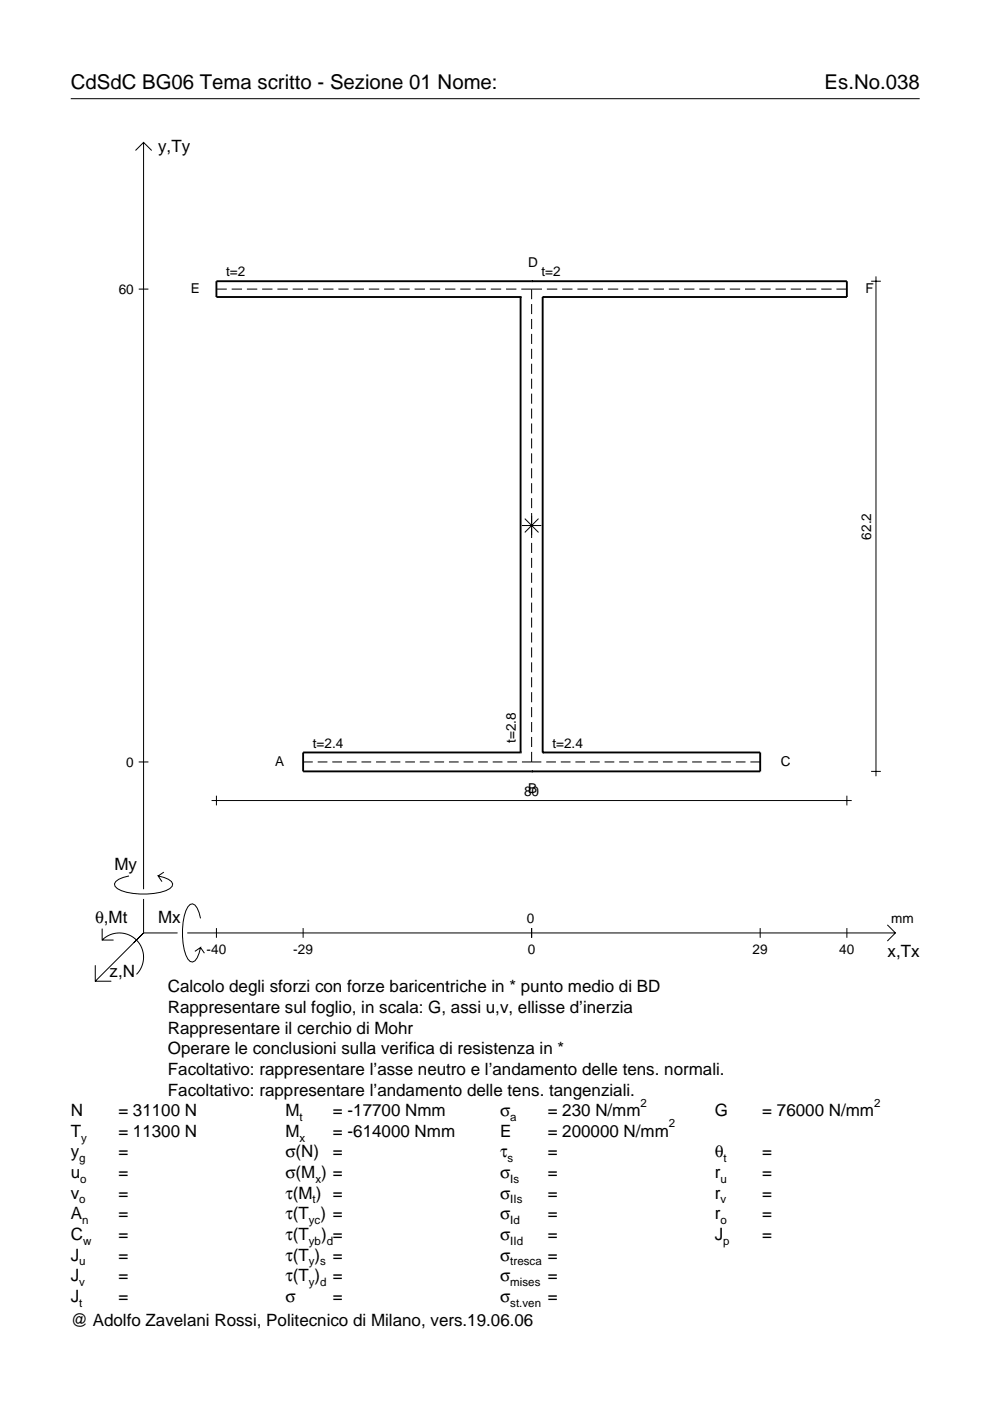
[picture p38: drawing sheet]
<svg xmlns="http://www.w3.org/2000/svg" width="210mm" height="297mm" viewBox="0 0 210 297" stroke-linecap="round" stroke-linejoin="round" font-family="sans-serif">
<defs><g id="words">
<g font-size="4.3">
<text x="15" y="18.9">CdSdC BG06 Tema scritto - Sezione 01 Nome:</text>
<text x="174.8" y="18.9">Es.No.038</text>
</g>
<g font-size="3.6">
<text x="33.5" y="32.3">y,Ty</text>
<text x="24.3" y="184.4">My</text>
<text x="20.1" y="195.7">θ,Mt</text>
<text x="33.5" y="195.7">Mx</text>
<text x="188.2" y="203">x,Tx</text>
<text x="23.2" y="207.1">z,N</text>
<text x="35.6" y="210.4">Calcolo degli sforzi con forze baricentriche in * punto medio di BD</text>
<text x="35.6" y="214.8">Rappresentare sul foglio, in scala: G, assi u,v, ellisse d’inerzia</text>
<text x="35.6" y="219.2">Rappresentare il cerchio di Mohr</text>
<text x="35.6" y="223.5">Operare le conclusioni sulla verifica di resistenza in *</text>
<text x="35.6" y="227.9">Facoltativo: rappresentare l’asse neutro e l’andamento delle tens. normali.</text>
<text x="35.6" y="232.3">Facoltativo: rappresentare l’andamento delle tens. tangenziali.</text>
<text x="15" y="236.7">N</text>
<text x="25.1" y="236.7">= 31100 N</text>
<text x="60.5" y="236.7">M</text>
<text x="70.6" y="236.7">= -17700 Nmm</text>
<text x="106" y="236.7">σ</text>
<text x="116.1" y="236.7">= 230 N/mm</text>
<text x="151.5" y="236.7">G</text>
<text x="161.6" y="236.7">= 76000 N/mm</text>
<text x="15" y="241">T</text>
<text x="15" y="245.4">y</text>
<text x="25.1" y="241">= 11300 N</text>
<text x="25.1" y="245.4">=</text>
<text x="60.5" y="241">M</text>
<text x="60.5" y="245.4">σ(N)</text>
<text x="70.6" y="241">= -614000 Nmm</text>
<text x="70.6" y="245.4">=</text>
<text x="106" y="241">E</text>
<text x="106" y="245.4">τ</text>
<text x="116.1" y="241">= 200000 N/mm</text>
<text x="116.1" y="245.4">=</text>
<text x="151.5" y="245.4">θ</text>
<text x="161.6" y="245.4">=</text>
<text x="15" y="249.8">u</text>
<text x="25.1" y="249.8">=</text>
<text x="60.5" y="249.8">σ(M ) =</text>
<text x="106" y="249.8">σ</text>
<text x="116.1" y="249.8">=</text>
<text x="151.5" y="249.8">r</text>
<text x="161.6" y="249.8">=</text>
<text x="15" y="254.2">v</text>
<text x="25.1" y="254.2">=</text>
<text x="60.5" y="254.2">τ(M ) =</text>
<text x="106" y="254.2">σ</text>
<text x="116.1" y="254.2">=</text>
<text x="151.5" y="254.2">r</text>
<text x="161.6" y="254.2">=</text>
<text x="15" y="258.5">A</text>
<text x="15" y="262.9">C</text>
<text x="25.1" y="262.9">=</text>
<text x="25.1" y="258.5">=</text>
<text x="60.5" y="262.9">τ(T</text>
<text x="60.5" y="258.5">τ(T ) =</text>
<text x="68.1" y="262.9">) =</text>
<text x="106" y="258.5">σ</text>
<text x="106" y="262.9">σ</text>
<text x="116.1" y="258.5">=</text>
<text x="116.1" y="262.9">=</text>
<text x="151.5" y="258.5">r</text>
<text x="151.5" y="262.9">J</text>
<text x="161.6" y="258.5">=</text>
<text x="161.6" y="262.9">=</text>
<text x="15" y="267.3">J</text>
<text x="25.1" y="267.3">=</text>
<text x="60.5" y="267.3">τ(T )</text>
<text x="70.6" y="267.3">=</text>
<text x="106" y="267.3">σ</text>
<text x="116.1" y="267.3">=</text>
<text x="15" y="271.7">J</text>
<text x="25.1" y="271.7">=</text>
<text x="60.5" y="271.7">τ(T )</text>
<text x="70.6" y="271.7">=</text>
<text x="106" y="271.7">σ</text>
<text x="116.1" y="271.7">=</text>
<text x="15" y="281.2">@ Adolfo Zavelani Rossi, Politecnico di Milano, vers.19.06.06</text>
<text x="15" y="276">J</text>
<text x="25.1" y="276">=</text>
<text x="60.5" y="276">σ</text>
<text x="70.6" y="276">=</text>
<text x="106" y="276">σ</text>
<text x="116.1" y="276">=</text>
</g>
<g font-size="2.9">
<text x="47.9" y="58.6">t=2</text>
<text x="112" y="56.6">D</text>
<text x="114.8" y="58.6">t=2</text>
<text x="25.2" y="62.3">60</text>
<text x="40.4" y="62.2">E</text>
<text x="183.5" y="62.2">F</text>
<text x="184.7" y="114.4" transform="rotate(-90 184.7 114.4)">62.2</text>
<text x="66.3" y="158.5">t=2.4</text>
<text x="109.3" y="157.5" transform="rotate(-90 109.3 157.5)">t=2.8</text>
<text x="117.1" y="158.5">t=2.4</text>
<text x="26.8" y="162.6">0</text>
<text x="58.3" y="162.5">A</text>
<text x="165.6" y="162.5">C</text>
<text x="111.1" y="168.7">80</text>
<text x="112" y="168.1">B</text>
<text x="111.7" y="195.7">0</text>
<text x="189" y="195.7">mm</text>
<text x="43.8" y="202.2">-40</text>
<text x="62.2" y="202.2">-29</text>
<text x="111.9" y="202.2">0</text>
<text x="159.6" y="202.2">29</text>
<text x="178" y="202.2">40</text>
</g>
<g font-size="2.4">
<text x="63.5" y="237.7">t</text>
<text x="108.2" y="237.7">a</text>
<text x="135.8" y="234.7">2</text>
<text x="141.8" y="239">2</text>
<text x="185.3" y="234.7">2</text>
<text x="17.2" y="242">y</text>
<text x="63.5" y="242">x</text>
<text x="16.8" y="246.4">g</text>
<text x="17" y="250.8">o</text>
<text x="66.9" y="250.8">x</text>
<text x="107.6" y="246.4">s</text>
<text x="108.2" y="250.8">Is</text>
<text x="152.7" y="250.8">u</text>
<text x="153.4" y="246.4">t</text>
<text x="16.8" y="255.2">o</text>
<text x="66.3" y="255.2">t</text>
<text x="108.2" y="255.2">IIs</text>
<text x="152.7" y="255.2">v</text>
<text x="17.4" y="259.5">n</text>
<text x="17.6" y="263.9">w</text>
<text x="65.5" y="263.9">yb d</text>
<text x="65.5" y="259.5">yc</text>
<text x="108.2" y="259.5">Id</text>
<text x="108.2" y="263.9">IId</text>
<text x="152.7" y="259.5">o</text>
<text x="153.3" y="263.9">p</text>
<text x="16.8" y="268.3">u</text>
<text x="65.5" y="268.3">y s</text>
<text x="108.2" y="268.3">tresca</text>
<text x="16.8" y="272.7">v</text>
<text x="65.5" y="272.7">y d</text>
<text x="108.2" y="272.7">mises</text>
<text x="16.8" y="277">t</text>
<text x="108.2" y="277">st.ven</text>
</g>
</g></defs>
<g fill="none" stroke="#000" stroke-width=".21">
<path d="M15 20.9h180M28.7 31.9l1.7-1.7 1.8 1.7M30.4 30.2v158.3M184.7 59.6h2.1M185.7 58.6v106M29.4 61.3h2.1M45.9 61.3h2.2M49.1 61.3h2.2M52.3 61.3h2.2M55.6 61.3h2.2M58.8 61.3h2.2M62 61.3h2.2"/>
<path d="M65.3 61.3h2.2M68.5 61.3h2.2M71.7 61.3h2.2M75 61.3h2.2M78.2 61.3h2.2M81.4 61.3h2.2M84.7 61.3h2.2M87.9 61.3h2.2M91.1 61.3h2.2M94.4 61.3h2.2M97.6 61.3h2.2M100.8 61.3h2.2"/>
<path d="M104.1 61.3h2.2M107.3 61.3h2.2M110.5 61.3h4.4M112.7 61.3v2.1M112.7 64.5v2.1M112.7 67.6v2.2M112.7 70.8v2.1M112.7 74v2.1M112.7 77.1v2.2M115.9 61.3h2.3M119.2 61.3h2.2M122.4 61.3h2.2"/>
<path d="M125.6 61.3h2.2M128.9 61.3h2.2M132.1 61.3h2.2M135.3 61.3h2.2M138.6 61.3h2.2M141.8 61.3h2.2M145 61.3h2.2M148.3 61.3h2.2M151.5 61.3h2.2M154.7 61.3h2.2M158 61.3h2.2M161.2 61.3h2.2"/>
<path d="M164.4 61.3h2.2M167.7 61.3h2.2M170.9 61.3h2.2M174.1 61.3h2.2M177.3 61.3h2.3M112.7 80.3v2.1M112.7 83.5v2.1M112.7 86.6v2.2M112.7 89.8v2.1M112.7 92.9v2.2M112.7 96.1v2.2M112.7 99.3v2.1"/>
<path d="M110.7 111.4h4.1M111.3 110l2.9 2.9M112.7 102.4v2.2M112.7 105.6v2.1M112.7 108.8v5.3M112.7 115.1v2.1M112.7 118.3v2.1M114.2 110l-2.9 2.9M112.7 121.4v2.2M112.7 124.6v2.1M112.7 127.8v2.1M112.7 130.9v2.2"/>
<path d="M112.7 134.1v2.1M112.7 137.3v2.1M112.7 140.4v2.2M112.7 143.6v2.1M112.7 146.8v2.1M112.7 149.9v2.2M112.7 153.1v2.1M112.7 156.3v2.1M112.7 159.4v2.2M29.4 161.6h2.1M44.9 169.7h135.7M45.9 168.7v2.1"/>
<path d="M64.3 161.6h2M67.4 161.6h2M70.4 161.6h2.1M73.5 161.6h2.1M76.6 161.6h2.1M79.7 161.6h2.1M82.8 161.6h2.1M85.9 161.6h2.1M89 161.6h2.1M92.1 161.6h2.1M95.2 161.6h2.1M98.3 161.6h2"/>
<path d="M101.4 161.6h2M104.5 161.6h2M107.6 161.6h2M110.7 161.6h4.1M115.8 161.6h2.1M118.9 161.6h2.1M122 161.6h2.1M125.1 161.6h2.1M128.2 161.6h2M131.3 161.6h2M134.4 161.6h2M137.5 161.6h2"/>
<path d="M140.6 161.6h2M143.6 161.6h2.1M146.7 161.6h2.1M149.8 161.6h2.1M152.9 161.6h2.1M156 161.6h2.1M159.1 161.6h2.1M179.6 168.7v2.1M184.7 163.6h2.1M21.7 199.3a5.1 5.1 0 0 1 7.2 0 5.1 5.1 0 0 1 0 7.3M21.7 196.9v2.4h2.4M27.3 185.7a3.6 3.6 0 0 0-3 1.7l.1 .5a5.6 5.6 0 0 0 3.8 1.5 13.4 13.4 0 0 0 7.8-1l.5-.5 .1-.5a3.6 3.6 0 0 0-3.1-1.7l.8 1.2"/>
<path d="M30.4 190.6v7.2M30.4 197.8l-10.2 10.2M30.4 197.8h7.2M34.7 184.9l-1.2 .8M39.7 197.8h150.1M42.5 194.7a3.6 3.6 0 0 0-1.7-3.1l-.5 .2a5.7 5.7 0 0 0-1.5 3.7 13.3 13.3 0 0 0 1 7.9l.5 .5 .5 .1a3.6 3.6 0 0 0 1.7-3.1l-1.2 .8M45.9 196.8v2M64.3 196.8v2M112.7 196.8v2M161.2 196.8v2M179.6 196.8v2M188.1 196.1l1.7 1.7-1.7 1.7"/>
<path d="M20.2 204.7v3.3h3.4M42.5 200.9l.8 1.2"/>
</g>
<path d="M112.7 59.6h.1M110.4 63h.1M110.4 63v96.5M110.4 63h-64.5v-3.4h133.7v3.4h-64.5M115.1 63h.1M115.1 63v96.5M110.4 159.5h.1M110.4 159.5h-46.1v4.1h96.9v-4.1h-46.1M115.1 159.5h.1M112.7 163.6h.1" fill="none" stroke="#000" stroke-width=".4"/>
<use href="#words"/>
</svg>
